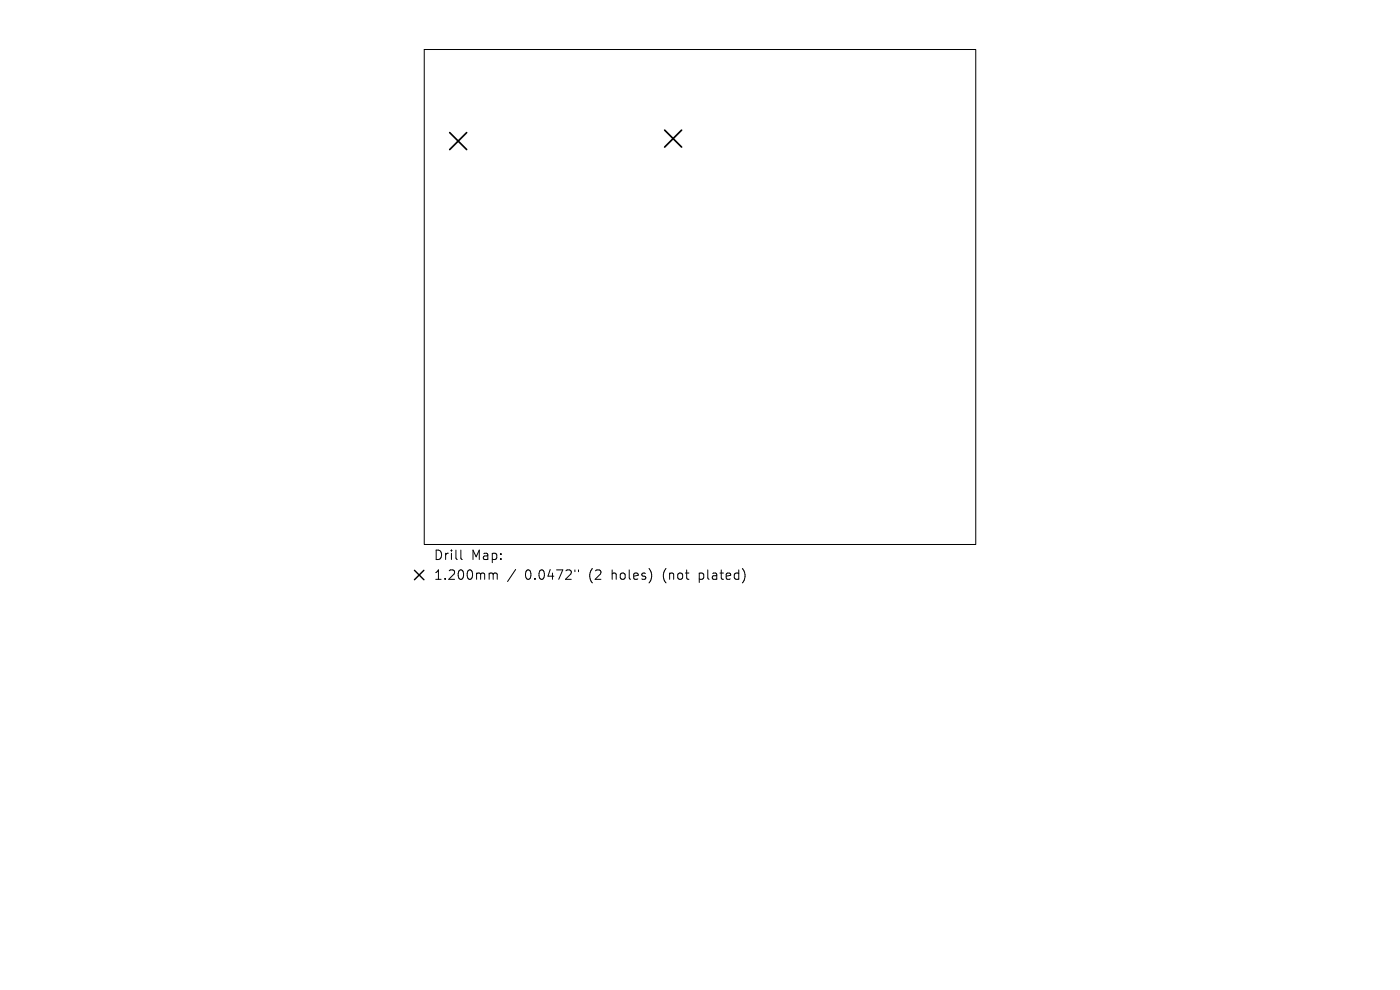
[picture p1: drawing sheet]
<svg xmlns="http://www.w3.org/2000/svg" width="297mm" height="210mm" viewBox="0 0 297 210" stroke-linecap="round" stroke-linejoin="round" font-family="sans-serif">
<defs><g id="words">
<g font-size="2.8">
<text x="91.9" y="119.1">Drill</text>
<text x="99.9" y="119.1">Map:</text>
<text x="91.9" y="123.3">1.200mm</text>
<text x="111.4" y="123.3">0.0472&quot;</text>
<text x="125.1" y="123.3">(2</text>
<text x="130.1" y="123.3">holes)</text>
<text x="141.1" y="123.3">(not</text>
<text x="148.9" y="123.3">plated)</text>
</g>
</g></defs>
<path d="M90 10.5h117v105h-117zM97.8 116.7v1.7l.3 .3M104.1 121.6h.2l.3 .2M104.6 121.8l.3-.2 .5 .1 .1 1.2M104.6 121.8v1.1M109.4 120.8l-1.7 2.6M122 120.9v.4M122.7 120.9v.4" fill="none" stroke="#000" stroke-width=".21"/>
<path d="M95.4 28.1l3.6 3.6M99 28.1l-3.6 3.6M141 27.6l3.6 3.6M144.6 27.6l-3.6 3.6" fill="none" stroke="#000" stroke-width=".36"/>
<path d="M87.9 121l2 2M89.9 121l-2 2" fill="none" stroke="#000" stroke-width=".3"/>
<use href="#words"/>
</svg>
